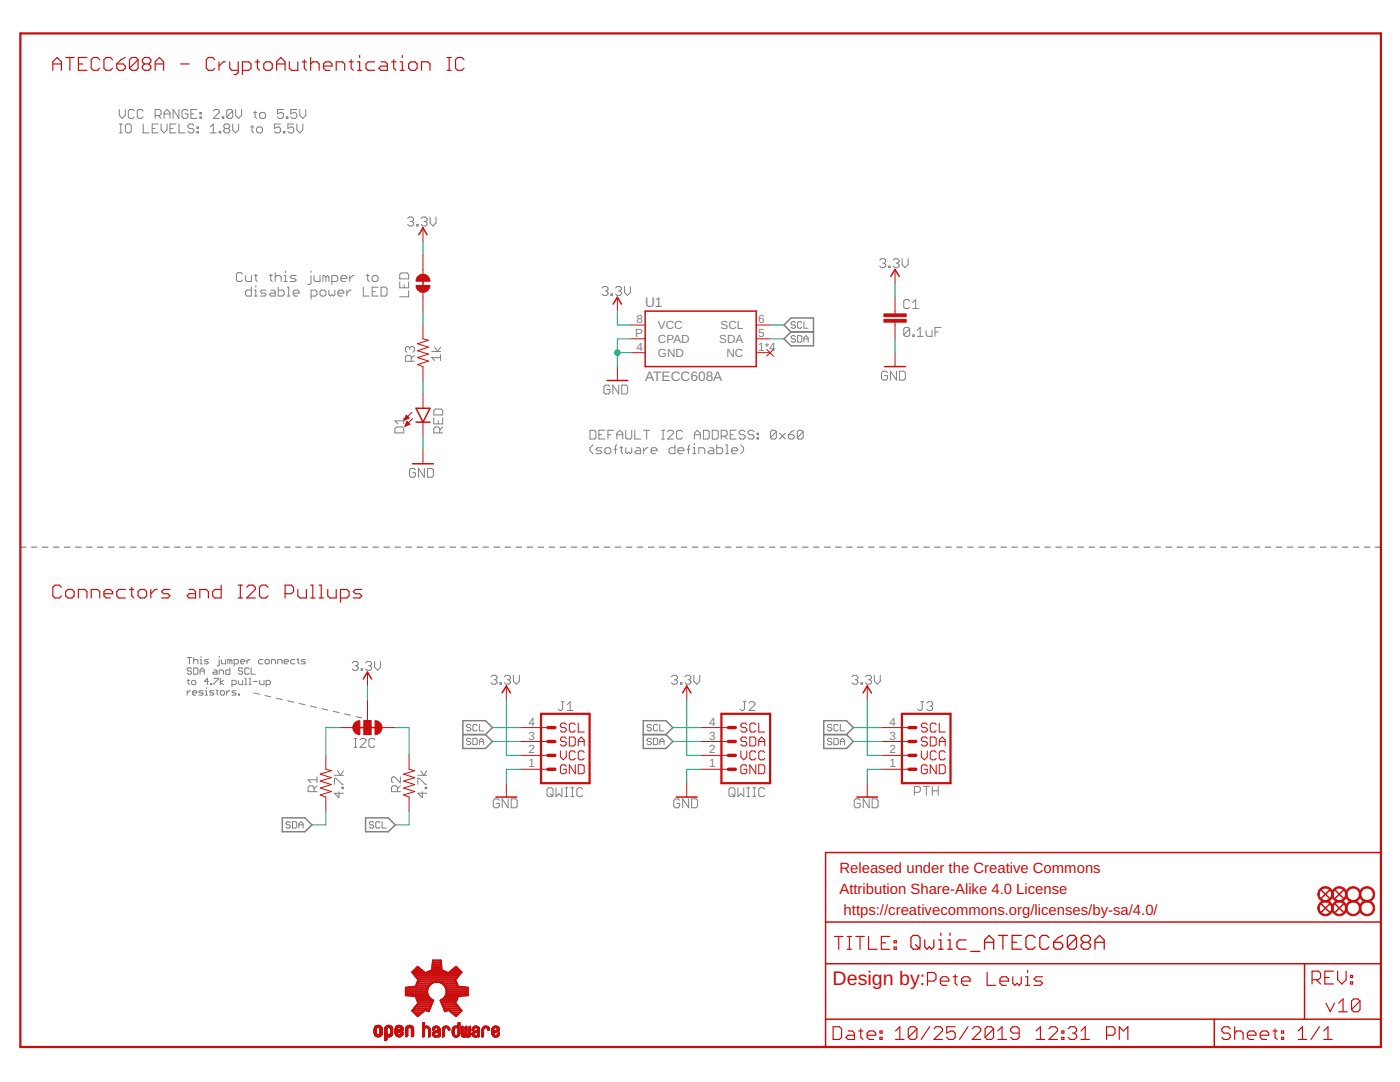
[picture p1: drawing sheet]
<svg xmlns="http://www.w3.org/2000/svg" width="279mm" height="216mm" viewBox="0 0 279 216" stroke-linecap="round" stroke-linejoin="round" font-family="sans-serif">
<defs><g id="words">
<text font-size="3.9" fill="#c90d0c" x="166.2" y="196.4">Design by:</text>
<g font-size="3" fill="#c90d0c">
<text x="167.5" y="174.3">Released under the Creative Commons</text>
<text x="167.5" y="178.4">Attribution Share-Alike 4.0 License</text>
<text x="168.4" y="182.6">https://creativecommons.org/licenses/by-sa/4.0/</text>
</g>
<g font-size="2.7" fill="#808080">
<text x="128.7" y="61.2">U1</text>
<text x="128.7" y="75.9">ATECC608A</text>
</g>
<g font-size="2.3" fill="#808080">
<text x="127" y="64.5">8</text>
<text x="131.3" y="65.7">VCC</text>
<text x="143.8" y="65.7">SCL</text>
<text x="151.3" y="64.5">6</text>
<text x="126.8" y="67.2">P</text>
<text x="127" y="70">4</text>
<text x="131.3" y="68.4">CPAD</text>
<text x="131.3" y="71.2">GND</text>
<text x="143.5" y="68.5">SDA</text>
<text x="145" y="71.2">NC</text>
<text x="151.3" y="70">1*4</text>
<text x="151.3" y="67.2">5</text>
<text x="105.5" y="147.6">3</text>
<text x="105.5" y="144.8">4</text>
<text x="141.5" y="147.6">3</text>
<text x="141.5" y="144.8">4</text>
<text x="177.5" y="147.6">3</text>
<text x="177.5" y="144.8">4</text>
<text x="105.5" y="153.1">1</text>
<text x="105.5" y="150.3">2</text>
<text x="141.5" y="153.1">1</text>
<text x="141.5" y="150.3">2</text>
<text x="177.5" y="153.1">1</text>
<text x="177.5" y="150.3">2</text>
</g>
</g></defs>
<g fill="none" stroke="#808080" stroke-width=".2">
<path d="M23.8 21.8v1.2l.6 .6 .6-.6v-1.2M23.8 26.5h.6M23.8 24.7h.6M24.1 24.7v1.8M25.3 24.7h.6l.3 .3v1.2l-.3 .3h-.6l-.3-.3v-1.2zM26.8 22.1l-.3-.3h-.6l-.3 .3v1.2l.3 .3h.6l.3-.3M28.6 22.1l-.3-.3h-.6l-.3 .3v1.2l.3 .3h.6l.3-.3M28.6 24.7v1.8h1.2M30.4 25.6h.6M31 23h.9l.3-.3v-.6l-.3-.3h-.9v1.8M31.6 23l.6 .6M31.6 24.7h-1.2v1.8h1.2"/>
<path d="M32.2 24.7v1.2l.5 .6 .6-.6v-1.2M32.7 23.6v-1.2l.6-.6 .6 .6v1.2M32.7 22.7h1.2M33.9 25.6h.6M35.1 24.7h-1.2v1.8h1.2M35.7 21.8v1.8l-1.2-1.8v1.8M35.7 24.7v1.8h1.2M37.5 22.1l-.3-.3h-.6l-.3 .3v1.2l.3 .3h.6l.3-.3v-.6h-.6M38.1 22.7h.6M38.7 25l-.3-.3h-.6l-.3 .3v.3l.3 .3h.6l.3 .3v.3l-.3 .3h-.6l-.3-.3M39.3 21.8h-1.2v1.8h1.2M39.3 26.2h.3v.3h-.3z"/>
<path d="M39.3 25.3h.3v.3h-.3zM39.9 22.4h.3v.3h-.3zM39.9 23.3h.3v.3h-.3zM42 26.5h1.2M42 25.3l.6-.6v1.8M42.6 22.1l.3-.3h.6l.3 .3v.3l-1.2 1.2h1.2M43.8 26.2h.2v.3h-.2zM44.4 23.3h.3v.3h-.3zM45 25.6l-.3-.3v-.3l.3-.3h.6l.2 .3v.3l-.2 .3M45 25.6l-.3 .3v.3l.3 .3h.6l.2-.3v-.3l-.2-.3M45 25.6h.6M46.4 22.1l-.3-.3h-.5l-.3 .3v1.2"/>
<path d="M46.4 22.1v1.2l-.3 .3h-.5l-.3-.3M46.4 24.7v1.2l.6 .6 .6-.6v-1.2M46.4 22.1l-1.1 1.2M47 21.8v1.2l.6 .6 .6-.6v-1.2M50 25.3h.6M50.3 25v1.2l.3 .3M50.6 22.4h.6M50.9 22.1v1.2l.3 .3M51.2 25.6l.3-.3h.6l.3 .3v.6l-.3 .3h-.6l-.3-.3zM52.1 22.4h.6l.3 .3v.6l-.3 .3h-.6l-.3-.3v-.6zM56 24.7h-1.2v.9l.6-.3h.3l.3 .3v.6l-.3 .3h-.6l-.3-.3M56.6 21.8h-1.2v.9l.6-.3h.3l.3 .3v.6l-.3 .3h-.6l-.3-.3"/>
<path d="M56.6 26.2h.3v.3h-.3zM57.1 23.3h.3v.3h-.3zM58.6 24.7h-1.2v.9l.6-.3h.3l.3 .3v.6l-.3 .3h-.6l-.3-.3M59.2 21.8h-1.2v.9l.6-.3h.3l.3 .3v.6l-.3 .3h-.6l-.3-.3M59.2 24.7v1.2l.6 .6 .6-.6v-1.2M59.8 21.8v1.2l.6 .6 .6-.6v-1.2M48.4 54.7l-.3-.3h-.6l-.3 .3v1.2l.3 .3h.6l.3-.3M49 55v.9l.3 .3h.9v-1.2M50.2 57.3v1.8h-.9l-.3-.3v-.6l.3-.3h.9M50.8 57.9h.3v1.2M50.8 55h.6M50.8 59.1h.6"/>
<path d="M51.1 54.7v1.2l.3 .3M51.1 57v.3M53.1 57.9h-.9l-.3 .3 .3 .3h.6l.3 .3-.3 .3h-.9M53.7 55h.6M54 54.7v1.2l.3 .3M54 57.9h.6l.3 .3v.9h-.9l-.3-.3 .3-.3h.9M54.9 55.3l.3-.3h.6l.3 .3v.9M54.9 54.4v1.8M55.5 57.3v1.8h.9l.3-.3v-.6l-.3-.3h-.9M56.7 56.2h.6M56.7 55h.3v1.2M57 54.1v.3"/>
<path d="M57.3 59.1h.6M57.3 57.3h.3v1.8M58.5 58.5h1.2v-.3l-.3-.3h-.6l-.3 .3v.6l.3 .3h.6M59.1 55h-.9l-.3 .3 .3 .3h.6l.3 .3-.3 .3h-.9M62.1 55v1.5l-.3 .3h-.3M62.1 54.1v.3M62.1 59.1h.9l.2-.3v-.6l-.2-.3h-.9v1.8M62.7 55v.9l.3 .3h.9v-1.2M64.2 57.9h.5l.3 .3v.6l-.3 .3h-.5l-.3-.3v-.6zM65 55.3l-.3-.3h-.2v1.2M65 55.3v.9M65 55.3l.3-.3 .3 .3v.9"/>
<path d="M65.6 57.9v.9l.3 .3 .3-.3 .3 .3 .3-.3v-.9M66.2 56.2h.9l.3-.3v-.6l-.3-.3h-.9v1.8M67.4 58.5h1.2v-.3l-.3-.3h-.6l-.3 .3v.6l.3 .3h.6M68 55.6h1.2v-.3l-.3-.3h-.6l-.3 .3v.6l.3 .3h.6M69.2 57.9v1.2M69.8 55v1.2M70.1 57.9h-.3l-.6 .6M70.7 55h-.3l-.6 .6M72.5 57.3v1.8h1.2M73.1 55h.6M73.4 54.7v1.2l.3 .3M74.3 55.3l.3-.3h.6l.3 .3v.6l-.3 .3h-.6l-.3-.3z"/>
<path d="M74.3 58.2h.6M75.5 57.3h-1.2v1.8h1.2M76.1 57.3h.8l.3 .3v1.2l-.3 .3h-.8zM79.8 54.8l.3-.3h1.2l.3 .3v.8h-1.8zM79.8 56.3v1.1h1.8v-1.1M80.7 56.9v.5M81.4 43.6l.3-.3h.6l.2 .3v.3l-.2 .3M81.6 58v1.2h-1.8M82 44.2h.3M82.3 44.2l.2 .3v.3l-.2 .3h-.6l-.3-.3M83.2 44.8h.3v.3h-.3zM84.1 43.6l.2-.3h.6l.3 .3v.3l-.3 .3"/>
<path d="M84.6 44.2h.3M84.9 44.2l.3 .3v.3l-.3 .3h-.6l-.2-.3M85.8 43.3v1.2l.6 .6 .6-.6v-1.2M120.2 57.5l.3-.3h.6l.2 .3v.3l-.2 .3M120.8 58.1h.3M121.1 58.1l.2 .3v.3l-.2 .2h-.6l-.3-.2M121.9 58.7h.3v.2h-.3zM122.9 57.5l.2-.3h.6l.3 .3v.3l-.3 .3M123.4 58.1h.3M123.7 58.1l.3 .3v.3l-.3 .2h-.6l-.2-.2M124.6 57.2v1.2l.6 .5 .6-.5v-1.2M175.6 51.9l.3-.3h.6l.3 .3v.3l-.3 .3"/>
<path d="M176.2 52.5h.3M176.5 52.5l.3 .3v.3l-.3 .3h-.6l-.3-.3M177.4 53.1h.3v.3h-.3zM178.3 51.9l.3-.3h.5l.3 .3v.3l-.3 .3M178.8 52.5h.3M179.1 52.5l.3 .3v.3l-.3 .3h-.5l-.3-.3M180 51.6v1.2l.6 .6 .6-.6v-1.2M81.8 69.4l-.3-.3h-.3l-.3 .3v.6l.3 .3M81.8 69.4l.3-.3h.3l.3 .3v.6l-.3 .3M81.8 69.4v.3M82.1 72.1v-.9l-.3-.3h-.6l-.3 .3v.9h1.8M82.7 70.9l-.6 .6"/>
<path d="M86.1 70.1h1.8M86.7 69.3l.6 .8 .6-.8M87.9 71.4h-1.8l.6 .5M87.9 70.8v1.1M121.7 77.1l-.3-.3h-.6l-.3 .3v1.2l.3 .3h.6l.3-.3v-.6h-.6M123.5 76.8v1.8l-1.2-1.8v1.8M124.1 76.8h.9l.3 .3v1.2l-.3 .3h-.9zM158.7 64.4l-.2-.2h-.4l-.2 .2 .2 .5h.4l.2 .2-.2 .4h-.4l-.2-.2M158.7 67.2l-.2-.2h-.4l-.2 .2 .2 .4h.4l.2 .2v.3l-.2 .2h-.4l-.2-.2M159.2 67h.6l.2 .2v.9l-.2 .2h-.6zM160 64.4l-.2-.2h-.4l-.2 .2v.9l.2 .2h.4l.2-.2M160.4 64.2v1.3h.9"/>
<path d="M160.4 68.3v-.9l.5-.4 .4 .4v.9M160.4 67.6h.9M177.1 74.4l-.3-.3h-.6l-.3 .3v1.1l.3 .3h.6l.3-.3v-.5h-.6M178.9 74.1v1.7l-1.2-1.7v1.7M179.5 74.1h.9l.3 .3v1.1l-.3 .3h-.9zM181.5 60.1l-.2-.3h-.6l-.3 .3v1.2l.3 .3h.6l.2-.3M181.5 65.6l-.2-.3h-.6l-.3 .3v1.2M181.5 65.6v1.2l-.2 .3h-.6l-.3-.3M181.5 65.6l-1.1 1.2M182.2 66.8h.3v.3h-.3zM182.2 61.6h1.1M182.2 60.4l.5-.6v1.8"/>
<path d="M183 65.9l.6-.6v1.8M183 67.1h1.2M184.8 65.9v.9l.3 .3h.9v-1.2M186.6 66.2h.6M187.8 65.3h-1.2v1.8M78.8 85.5l.3-.3h1.2l.3 .3v.9h-1.8zM80.6 83.4v1.2M80.6 84h-1.8l.6 .6M82.9 93.8l-.3-.3h-.6l-.3 .3v1.1l.3 .3h.6l.3-.3v-.5h-.6M84.7 93.5v1.7l-1.2-1.7v1.7M85.3 93.5h.9l.3 .3v1.1l-.3 .3h-.9zM86.6 83.4v1.2h1.7v-1.2"/>
<path d="M86.9 81.6h1.2l.2 .3v.9h-1.7v-.9zM87.5 84v.6M87.8 86.4v-.9l-.3-.3h-.6l-.3 .3v.9h1.7M88.3 85.2l-.5 .6M117.8 85.9h.8l.3 .2v1.2l-.3 .3h-.8zM118.3 88.8l-.5 .5v.6l.5 .6M119.5 86.7h.6M120.1 89.3h-.9l-.3 .3 .3 .3h.6l.3 .3-.3 .3h-.9M120.7 89.6l.3-.3h.6l.3 .3v.6l-.3 .3h-.6l-.3-.3zM120.7 85.9h-1.2v1.7h1.2M121.3 86.7h.6M122.5 85.9h-1.2v1.7"/>
<path d="M122.5 89.6h.6M123.1 86.7h1.2M123.1 87.6v-1.2l.6-.5 .6 .5v1.2M123.1 88.8l-.3 .2v1.5M123.7 89.3h.6M124 89v1.2l.3 .3M124.9 85.9v1.4l.3 .3h.6l.3-.3v-1.4M124.9 89.3v.9l.3 .3 .3-.3 .3 .3 .3-.3v-.9M126.7 85.9v1.7h1.2M127 89.3h.6l.3 .3v.9h-.9l-.3-.3 .3-.3h.9M128.5 85.9h1.1M128.5 89.3v1.2"/>
<path d="M129.1 85.9v1.7M129.3 89.3h-.2l-.6 .6M129.9 89.9h1.2v-.3l-.3-.3h-.6l-.3 .3v.6l.3 .3h.6M132 87.6h.6M132 85.9h.6M132.3 85.9v1.7M133.2 86.1l.3-.2h.6l.3 .2v.3l-1.2 1.2h1.2M134.7 88.8v1.7h-.9l-.3-.3v-.6l.3-.3h.9M135.3 89.9h1.2v-.3l-.3-.3h-.6l-.3 .3v.6l.3 .3h.6M136.2 86.1l-.3-.2h-.6l-.3 .2v1.2l.3 .3h.6l.3-.3M137.1 89.6h.6M137.7 88.8l-.3 .2v1.5"/>
<path d="M138.3 89.3h.3v1.2M138.3 90.5h.6M138.6 86.7h1.2M138.6 87.6v-1.2l.6-.5 .6 .5v1.2M138.6 88.5v.3M139.5 90.5v-1.2h.9l.3 .3v.9M140.4 85.9h.8l.3 .2v1.2l-.3 .3h-.8zM141.6 89.3h.6l.3 .3v.9h-.9l-.3-.3 .3-.3h.9M142.2 85.9h.8l.3 .2v1.2l-.3 .3h-.8zM143 88.8v1.7h.9l.3-.3v-.6l-.3-.3h-.9M143.9 87h.9l.3-.3v-.6l-.3-.2h-.9v1.7M144.5 87l.6 .6"/>
<path d="M144.8 88.8h.3v1.7M144.8 90.5h.6M145.7 86.7h.6M146 89.9h1.2v-.3l-.3-.3h-.6l-.3 .3v.6l.3 .3h.6M146.9 85.9h-1.2v1.7h1.2M147.8 88.8l.6 .5v.6l-.6 .6M148.7 86.1l-.3-.2h-.6l-.3 .2v.3l.3 .3h.6l.3 .3v.3l-.3 .3h-.6l-.3-.3M150.5 86.1l-.3-.2h-.6l-.3 .2v.3l.3 .3h.6l.3 .3v.3l-.3 .3h-.6l-.3-.3M151.1 87.3h.3v.3h-.3zM151.1 86.4h.3v.3h-.3zM154.9 86.1v1.2l-.3 .3h-.5l-.3-.3M154.9 86.1l-.3-.2h-.5l-.3 .2v1.2"/>
<path d="M154.9 86.1l-1.1 1.2M155.6 86.4l1.1 1.2M156.7 86.4l-1.1 1.2M157.3 86.7h.9l.3 .3v.3l-.3 .3h-.6l-.3-.3zM158.5 85.9l-.6 .2-.6 .6M160.3 86.1v1.2l-.3 .3h-.6l-.3-.3M160.3 86.1l-.3-.2h-.6l-.3 .2v1.2M160.3 86.1l-1.2 1.2M37.4 131.2h.8M37.4 137.8v.9M37.4 135.8h.4M37.6 135.6v.8l.2 .2"/>
<path d="M37.8 131.2v1.3M38 137.8h-.2l-.4 .5M38.2 133.5l-.2-.2h-.4l-.2 .4 .2 .2h.4l.2 .4-.2 .2h-.4l-.2-.2M38.4 135.8h.5l.2 .2v.4l-.2 .2h-.5l-.2-.2v-.4zM38.4 138.3h.9l-.2-.5h-.4l-.3 .2v.5l.3 .2h.4M38.7 131.2v1.3M38.7 133.3h.6l.2 .2v.8l-.2 .2h-.6zM38.7 131.8l.2-.2h.4l.2 .2v.7M39.9 131.6h.2v.9M39.9 132.5h.4M39.9 133.9h.9M39.9 134.5v-.8l.4-.4 .5 .4v.8"/>
<path d="M40.1 131v.2M40.6 137.8h-.7l-.2 .2 .9 .5-.3 .2h-.6M41 137.8h.2v.9M41 138.7h.4M41.2 137.2v.2M41.6 131.6h-.6l-.2 .2 .8 .4-.2 .3h-.6M41.6 136h-.8l.6-.7v1.3M42 136.4h.2v.2h-.2zM42.7 133.7h.4l.2 .2v.6h-.6l-.2-.2 .2-.2h.6M42.7 135.3h.8v.3l-.8 .8v.2M42.7 137.8h-.7l-.2 .2 .9 .5-.2 .2h-.7M43.1 137.8h.4"/>
<path d="M43.3 137.6v.9l.2 .2M43.8 131.6v1.1l-.5 .2M43.8 131v.2M43.8 134.5v-.8h.6l.2 .2v.6M44 135.3v1.3M44.2 131.6v.6l.2 .3h.6v-.9M44.2 137.8h.4l.2 .2v.5l-.2 .2h-.4l-.2-.2v-.5zM44.6 135.8l-.6 .4 .6 .4M45.2 137.8v.9M45.9 131.8l-.5-.2v.9M45.9 133.3v1.2h-.7l-.2-.2v-.4l.2-.2h.7M45.9 131.8v.7"/>
<path d="M45.9 131.8l.2-.2 .2 .2v.7M45.9 137.8h-.2l-.5 .5M46.3 136.6h.6l.2-.2v-.4l-.2-.2h-.6v1.2M46.7 132.5h.6l.3-.3v-.4l-.3-.2h-.6v1.3M47.1 137.8h-.6l-.2 .2 .8 .5-.2 .2h-.6M47.6 135.8v.6l.2 .2h.6v-.8M47.6 138.5h.2v.2h-.2zM48 132h.9l-.3-.4h-.4l-.2 .2v.4l.2 .3h.4M48.4 133.5l-.2-.2h-.4l-.2 .4 .2 .2h.4l.2 .4-.2 .2h-.4l-.2-.2M48.9 136.6h.4M48.9 135.3h.2v1.3M49.3 131.6v.9"/>
<path d="M49.7 133.5l-.2-.2h-.4l-.2 .2v.8l.2 .2h.4l.2-.2M49.7 136.6h.4M49.7 135.3h.2v1.3M49.9 131.6h-.2l-.4 .4M50.1 133.3v1.2h.9M50.5 136h.9M50.6 138.3l1.2 .2M51.8 135.8v.6l.2 .2h.7v-.8M52.5 131.6h-.7l-.2 .2v.4l.2 .3h.7M52.9 138.8l1.2 .3M52.9 131.8l.2-.2h.4l.2 .2v.4l-.2 .3h-.4l-.2-.3zM53.1 136.6h.6l.3-.2v-.4l-.3-.2h-.6v1.2"/>
<path d="M54.2 132.5v-.9h.6l.2 .2v.7M55.1 139.3l1.2 .3M55.4 132.5v-.9h.7l.2 .2v.7M56.7 132h.9l-.2-.4h-.5l-.2 .2v.4l.2 .3h.5M57.4 139.8l1.2 .3M58.8 131.6h-.6l-.2 .2v.4l.2 .3h.6M59.3 131.6h.4M59.5 131.4v.8l.2 .3M61 131.6h-.7l-.2 .2 .9 .4-.3 .3h-.6M70.3 132.3l.3-.3h.6l.3 .3v.3l-.3 .3M70.9 132.9h.3M71.2 132.9l.3 .3v.3l-.3 .3h-.6l-.3-.3"/>
<path d="M72.1 133.5h.3v.3h-.3zM73 132.3l.3-.3h.6l.2 .3v.3l-.2 .3M73.6 132.9h.3M73.9 132.9l.2 .3v.3l-.2 .3h-.6l-.3-.3M74.8 132v1.2l.6 .6 .5-.6v-1.2M98 135l.3-.3h.6l.3 .3v.3l-.3 .3M98.6 135.6h.3M98.9 135.6l.3 .3v.3l-.3 .3h-.6l-.3-.3M99.8 136.2h.3v.3h-.3zM100.7 135l.3-.3h.6l.3 .3v.3l-.3 .3M101.3 135.6h.3M101.6 135.6l.3 .3v.3l-.3 .3h-.6l-.3-.3"/>
<path d="M102.5 134.7v1.2l.6 .6 .6-.6v-1.2M134 135l.3-.3h.6l.3 .3v.3l-.3 .3M134.6 135.6h.3M134.9 135.6l.3 .3v.3l-.3 .3h-.6l-.3-.3M135.8 136.2h.3v.3h-.3zM136.7 135l.3-.3h.6l.3 .3v.3l-.3 .3M137.3 135.6h.3M137.6 135.6l.3 .3v.3l-.3 .3h-.6l-.3-.3M138.5 134.7v1.2l.6 .6 .6-.6v-1.2M170 135l.3-.3h.6l.3 .3v.3l-.3 .3M170.6 135.6h.3M170.9 135.6l.3 .3v.3l-.3 .3h-.6l-.3-.3"/>
<path d="M171.8 136.2h.3v.3h-.3zM172.7 135l.3-.3h.6l.3 .3v.3l-.3 .3M173.3 135.6h.3M173.6 135.6l.3 .3v.3l-.3 .3h-.6l-.3-.3M174.5 134.7v1.2l.6 .6 .6-.6v-1.2M59.7 140.4l1.2 .2M62 140.9l1.2 .3M62.7 158v-.9l-.3-.3h-.6l-.3 .3v.9h1.8M63.3 155v1.2M63.3 156.8l-.6 .6M63.3 155.6h-1.8l.6 .6M64.2 141.4l1.2 .3"/>
<path d="M66.5 141.9l1.2 .3M66.8 156.5v-1.2h.3l1.1 1.2h.3M66.8 154.7h1.7M67.4 153.8l.5 .9 .6-.9M67.6 158v1.2l-.8-.9h1.7M68.2 157.1h.3v.3h-.3zM68.7 142.5l1.3 .2M70.7 149.1h.5M70.7 147.3h.5M71 147.3v1.8M71 143l1.2 .3M71.8 147.6l.3-.3h.6l.3 .3v.3l-1.2 1.2h1.2"/>
<path d="M74.8 147.6l-.3-.3h-.6l-.3 .3v1.2l.3 .3h.6l.3-.3M79.3 158v-.9l-.3-.3h-.6l-.3 .3v.9h1.8M79.9 155v1.2l-1.2-1.2h-.3l-.3 .3v.6l.3 .3M79.9 156.8l-.6 .6M83.4 156.5v-1.2h.3l1.2 1.2h.3M83.4 154.7h1.8M84 153.8l.6 .9 .6-.9M84.3 158v1.2l-.9-.9h1.8M84.9 157.1h.3v.3h-.3zM94 144.8l-.3-.3h-.4l-.2 .3 .2 .4h.4l.3 .2v.2l-.3 .2h-.4l-.2-.2M94 147.5l-.3-.2h-.4l-.2 .2 .2 .5h.4l.3 .2-.3 .4h-.4l-.2-.2M94.4 147.3h.6l.2 .2v.9l-.2 .2h-.6z"/>
<path d="M95.2 144.8l-.2-.3h-.4l-.2 .3v.8l.2 .2h.4l.2-.2M95.7 144.5v1.3h.8M95.7 148.6v-.9l.4-.4 .4 .4v.9M95.7 148h.8M99.6 159.7l-.3-.3h-.6l-.3 .3v1.2l.3 .3h.6l.3-.3v-.6h-.6M101.4 159.4v1.8l-1.2-1.8v1.8M102 159.4h.9l.3 .3v1.2l-.3 .3h-.9zM109.5 157.2h.6l.3 .3v1.2l-.3 .3h-.6l-.3-.3v-1.2zM109.8 158.4l.6 .6M111 157.2v1.8l.5-.6 .6 .6v-1.8M112 140h.6M112.3 140v1.5l-.3 .3h-.3l-.3-.3"/>
<path d="M112.8 157.2h.5M112.8 159h.5M113.1 157.2v1.8M113.2 141.8h1.2M113.2 140.6l.6-.6v1.8M113.9 157.2h.6M113.9 159h.6M114.2 157.2v1.8M116.3 157.5l-.3-.3h-.6l-.3 .3v1.2l.3 .3h.6l.3-.3M130 144.8l-.2-.3h-.5l-.2 .3 .2 .4h.5l.2 .2v.2l-.2 .2h-.5l-.2-.2M130 147.5l-.2-.2h-.5l-.2 .2 .2 .5h.5l.2 .2-.2 .4h-.5l-.2-.2M130.4 147.3h.6l.3 .2v.9l-.3 .2h-.6z"/>
<path d="M131.3 144.8l-.3-.3h-.4l-.2 .3v.8l.2 .2h.4l.3-.2M131.7 144.5v1.3h.8M131.7 148.6v-.9l.4-.4 .4 .4v.9M131.7 148h.8M135.6 159.7l-.3-.3h-.5l-.3 .3v1.2l.3 .3h.5l.3-.3v-.6h-.5M137.4 159.4v1.8l-1.2-1.8v1.8M138 159.4h.9l.3 .3v1.2l-.3 .3h-.9zM145.8 157.2h.6l.3 .3v1.2l-.3 .3h-.6l-.3-.3v-1.2zM146.1 158.4l.6 .6M147.3 157.2v1.8l.5-.6 .6 .6v-1.8M148.3 140h.6M148.6 140v1.5l-.3 .3h-.3l-.3-.3"/>
<path d="M149 157.2h.6M149 159h.6M149.3 157.2v1.8M149.5 140.3l.3-.3h.6l.3 .3v.3l-1.2 1.2h1.2M150.2 157.2h.6M150.2 159h.6M150.5 157.2v1.8M152.6 157.5l-.3-.3h-.6l-.3 .3v1.2l.3 .3h.6l.3-.3M166 147.5l-.2-.2h-.4l-.3 .2 .3 .5h.4l.2 .2-.2 .4h-.4l-.3-.2M166 144.8l-.2-.3h-.4l-.3 .5 .3 .2h.4l.2 .2v.2l-.2 .2h-.4l-.3-.2M166.4 147.3h.7l.2 .2v.9l-.2 .2h-.7zM167.3 144.8l-.2-.3h-.5l-.2 .3v.8l.2 .2h.5l.2-.2"/>
<path d="M167.7 148.6v-.9l.4-.4 .5 .4v.9M167.7 144.5v1.3h.9M167.7 148h.9M171.7 159.7l-.3-.3h-.6l-.3 .3v1.2l.3 .3h.6l.3-.3v-.6h-.6M173.5 159.4v1.8l-1.2-1.8v1.8M174.1 159.4h.8l.3 .3v1.2l-.3 .3h-.8zM182.5 158.1h.9l.3-.3v-.6l-.3-.3h-.9v1.8M183.7 140h.6M184 140v1.5l-.3 .3h-.2l-.3-.3M184.3 156.9h1.2M184.9 156.9v1.8M185 140.3l.3-.3h.5l.3 .3v.3l-.3 .3"/>
<path d="M185.5 140.9h.3M185.8 140.9l.3 .3v.3l-.3 .3h-.5l-.3-.3M186.1 156.9v1.8M186.1 157.8h1.1M187.2 156.9v1.8M57.9 164.2l-.2-.2h-.4l-.2 .2 .2 .4h.4l.2 .2-.2 .4h-.4l-.2-.2M58.4 164h.6l.2 .2v.8l-.2 .2h-.6zM59.6 165.2v-.8l.5-.4 .4 .4v.8M59.6 164.6h.9M74.6 164.2l-.2-.2h-.5l-.2 .2 .2 .4h.5l.2 .2-.2 .4h-.5l-.2-.2M75.8 164.2l-.2-.2h-.4l-.2 .2v.8l.2 .2h.4l.2-.2M76.3 164v1.2h.8"/>
</g>
<g fill="none" stroke="#808080" stroke-width=".23">
<path d="M4.1 109.2h1.1M6.3 109.2h1.1M8.5 109.2h1.1M10.7 109.2h1.1M12.8 109.2h1.2M15 109.2h1.2M17.3 109.2h1.1M19.5 109.2h1.1M21.7 109.2h1.1M23.9 109.2h1.1M26.1 109.2h1.1M28.3 109.2h1.1"/>
<path d="M30.4 109.2h1.2M32.6 109.2h1.2M34.8 109.2h1.1M37 109.2h1.1M39.2 109.2h1.1M41.4 109.2h1.1M43.6 109.2h1.1M45.8 109.2h1.1M48 109.2h1.1M50.2 109.2h1.2M52.4 109.2h1.1M54.6 109.2h1.1"/>
<path d="M56.8 109.2h1.1M59 109.2h1.1M61.2 109.2h1.1M63.4 109.2h1.1M65.6 109.2h1.1M67.8 109.2h1.1M70 109.2h1.1M72.2 109.2h1.1M74.4 109.2h1.1M76.6 109.2h1.1M78.8 109.2h1.1M81 109.2h1.1"/>
<path d="M83.2 109.2h1.1M85.4 109.2h1.1M87.6 109.2h1.1M89.8 109.2h1.1M92 109.2h1.1M94.2 109.2h1.1M96.4 109.2h1.1M98.6 109.2h1.1M100.8 109.2h1.1M103 109.2h1.1M105.2 109.2h1.1M107.4 109.2h1.1"/>
<path d="M109.6 109.2h1.1M111.8 109.2h1.1M114 109.2h1.1M116.2 109.2h1.1M118.4 109.2h1.1M120.6 109.2h1.1M122.8 109.2h1.1M125 109.2h1.1M127.2 109.2h1.1M129.4 109.2h1.1M131.6 109.2h1.1M133.8 109.2h1.1"/>
<path d="M136 109.2h1.1M138.2 109.2h1.1M140.4 109.2h1.1M142.6 109.2h1.1M144.8 109.2h1.1M147 109.2h1.1M149.2 109.2h1.1M151.4 109.2h1.1M153.6 109.2h1.1M155.8 109.2h1.1M158 109.2h1.1M160.2 109.2h1.1"/>
<path d="M162.4 109.2h1.1M164.5 109.2h1.2M166.8 109.2h1.1M169 109.2h1.1M171.2 109.2h1.1M173.4 109.2h1.1M175.6 109.2h1.1M177.8 109.2h1.1M180 109.2h1.1M182.1 109.2h1.2M184.3 109.2h1.2M186.5 109.2h1.1"/>
<path d="M188.7 109.2h1.1M190.9 109.2h1.1M193.1 109.2h1.1M195.3 109.2h1.1M197.5 109.2h1.1M199.7 109.2h1.2M201.9 109.2h1.2M204.1 109.2h1.1M206.3 109.2h1.1M208.5 109.2h1.1M210.7 109.2h1.1M212.9 109.2h1.1"/>
<path d="M215.1 109.2h1.1M217.3 109.2h1.1M219.5 109.2h1.1M221.7 109.2h1.1M223.9 109.2h1.1M226.1 109.2h1.1M228.3 109.2h1.1M230.5 109.2h1.1M232.7 109.2h1.1M234.9 109.2h1.1M237.1 109.2h1.1M239.3 109.2h1.1"/>
<path d="M241.5 109.2h1.1M243.7 109.2h1.1M245.9 109.2h1.1M248.1 109.2h1.1M250.3 109.2h1.1M252.5 109.2h1.1M254.7 109.2h1.1M256.9 109.2h1.1M259.1 109.2h1.1M261.3 109.2h1.1M263.5 109.2h1.1M265.7 109.2h1.1"/>
<path d="M267.9 109.2h1.1M270.1 109.2h1.1M272.3 109.2h1.1M274.5 109.2h1.1"/>
</g>
<path d="M157.8 63.5h4.5v5.5h-4.5l-1.3-1.4 1.3-1.4-1.3-1.3zM157.8 66.2h4.5M92.4 143.8h4.5l1.4 1.4-1.4 1.4 1.4 1.4-1.4 1.4h-4.5zM92.4 146.6h4.5M128.4 143.8h4.5l1.4 1.4-1.4 1.4 1.4 1.4-1.4 1.4h-4.5zM128.4 146.6h4.5M164.4 143.8h4.5l1.4 1.4-1.4 1.4 1.4 1.4-1.4 1.4h-4.5zM164.4 146.6h4.5M56.3 163.2h4.6l1.4 1.4-1.4 1.4h-4.6zM73 163.2h4.5l1.4 1.4-1.4 1.4h-4.5z" fill="none" stroke="#808080" stroke-width=".3"/>
<g fill="none" stroke="#c90d0c" stroke-width=".23">
<path d="M10.5 14v-1.7l.9-.8 .9 .8v1.7M10.5 12.8h1.8M13.1 11.5h1.7M13.9 11.5v2.5M15.6 12.8h.9M17.4 11.5h-1.8v2.5h1.8M19.9 11.9l-.4-.4h-.9l-.4 .4v1.7l.4 .4h.9l.4-.4M22.5 11.9l-.5-.4h-.8l-.5 .4v1.7l.5 .4h.8l.5-.4M23.3 12.8h1.3l.4 .4v.4l-.4 .4h-.9l-.4-.4zM25 11.5l-.8 .4-.9 .9M27.6 11.9l-.5-.4h-.8l-.5 .4v1.7M27.6 11.9v1.7l-.5 .4h-.8l-.5-.4"/>
<path d="M27.6 11.9l-1.8 1.7M28.8 12.8h.9M28.8 12.8l-.4-.5v-.4l.4-.4h.9l.4 .4v.4l-.4 .5M28.8 12.8l-.4 .4v.4l.4 .4h.9l.4-.4v-.4l-.4-.4M31 12.8h1.7M31 14v-1.7l.8-.8 .9 .8v1.7M36.1 12.8h1.7M42.9 11.9l-.5-.4h-.8l-.4 .4v1.7l.4 .4h.8l.5-.4M43.7 12.3v1.7M45 12.3h-.4l-.9 .9M45.8 12.3v1.3l.5 .4h1.2M47.5 12.3v2.2l-.4 .4h-.4"/>
<path d="M48.4 14h1.3l.4-.4v-.8l-.4-.5h-1.3v2.6M50.9 12.3h.9M51.4 11.9v1.7l.4 .4M52.6 12.8l.5-.5h.8l.4 .5v.8l-.4 .4h-.8l-.5-.4zM55.2 12.8h1.7M55.2 14v-1.7l.8-.8 .9 .8v1.7M57.7 12.3v1.3l.5 .4h1.2v-1.7M60.3 12.3h.9M60.7 11.9v1.7l.5 .4M62 12.8l.4-.5h.9l.4 .5v1.2M62 11.5v2.5M64.6 13.2h1.7v-.4l-.5-.5h-.8l-.4 .5v.8l.4 .4h.8"/>
<path d="M67.1 14v-1.7h1.3l.4 .5v1.2M69.7 12.3h.8M70.1 11.9v1.7l.4 .4M71.4 14h.8M71.4 12.3h.4v1.7M71.8 11v.5M74.8 12.3h-1.3l-.5 .5v.8l.5 .4h1.3M76 12.3h.9l.4 .5v1.2h-1.3l-.4-.4 .4-.4h1.3M78.1 12.3h.9M78.6 11.9v1.7l.4 .4M79.9 14h.8M79.9 12.3h.4v1.7"/>
<path d="M80.3 11v.5M81.6 12.8l.4-.5h.8l.4 .5v.8l-.4 .4h-.8l-.4-.4zM84.1 14v-1.7h1.3l.4 .5v1.2M89.2 11.5h.9M89.2 14h.9M89.6 11.5v2.5M92.6 11.9l-.4-.4h-.9l-.4 .4v1.7l.4 .4h.9l.4-.4M12.3 117.2l-.5-.4h-.8l-.5 .4v1.7l.5 .4h.8l.5-.4M13.1 118l.4-.4h.9l.4 .4v.9l-.4 .4h-.9l-.4-.4zM15.6 119.3v-1.7h1.3l.5 .4v1.3M18.2 119.3v-1.7h1.3l.4 .4v1.3M20.7 118.5h1.8v-.5l-.5-.4h-.8l-.5 .4v.9l.5 .4h.8"/>
<path d="M25 117.6h-1.3l-.4 .4v.9l.4 .4h1.3M25.8 117.6h.9M26.3 117.2v1.7l.4 .4M28 117.6h.8l.5 .4v.9l-.5 .4h-.8l-.4-.4v-.9zM30.1 117.6v1.7M31.4 117.6h-.4l-.9 .9M33.9 117.6h-1.2l-.5 .4 .5 .5h.8l.4 .4-.4 .4h-1.3M37.8 117.6h.8l.4 .4v1.3h-1.2l-.5-.4 .5-.4h1.2M39.9 119.3v-1.7h1.3l.4 .4v1.3M44.1 116.8v2.5h-1.2l-.5-.4v-.9l.5-.4h1.2M47.5 116.8h.9M47.5 119.3h.9"/>
<path d="M48 116.8v2.5M49.2 117.2l.5-.4h.8l.4 .4v.4l-1.7 1.7h1.7M53.5 117.2l-.4-.4h-.9l-.4 .4v1.7l.4 .4h.9l.4-.4M56.9 118.5h1.3l.4-.5v-.8l-.4-.4h-1.3v2.5M59.4 117.6v1.3l.5 .4h1.3v-1.7M62 116.8h.4v2.5M62 119.3h.8M63.7 116.8h.4v2.5M63.7 119.3h.9M65.4 117.6v1.3l.4 .4h1.3v-1.7M67.9 119.3h1.3l.5-.4v-.9l-.5-.4h-1.3v2.6M72.2 117.6h-1.3l-.4 .4 .4 .5h.9l.4 .4-.4 .4h-1.3"/>
<path d="M166.5 186.9h1.7M167.4 186.9v2.5M169.1 186.9h.8M169.1 189.4h.8M169.5 186.9v2.5M170.8 186.9h1.7M171.6 186.9v2.5M173.3 186.9v2.5h1.7M175.9 188.1h.8M177.6 186.9h-1.7v2.5h1.7M178.4 189h.5v.4h-.5zM178.4 187.7h.5v.4h-.5z"/>
<path d="M185.1 195.8h1.3l.4-.5v-.8l-.4-.4h-1.3v2.5M187.7 195.8h1.7v-.5l-.5-.4h-.8l-.4 .4v.9l.4 .4h.8M190.2 194.9h.9M190.6 194.5v1.7l.5 .4M191.9 195.8h1.7v-.5l-.4-.4h-.9l-.4 .4v.9l.4 .4h.9M197 194.1v2.5h1.7M199.6 195.8h1.7v-.5l-.5-.4h-.8l-.4 .4v.9l.4 .4h.8M202.1 194.9v1.3l.4 .4 .5-.4 .4 .4 .4-.4v-1.3M204.7 196.6h.8M204.7 194.9h.4v1.7M205.1 193.6v.5M208.1 194.9h-1.3l-.4 .4 .4 .5h.8l.5 .4-.5 .4h-1.2"/>
<path d="M261.9 195.5h1.2l.4-.4v-.9l-.4-.4h-1.2v2.5M262.7 195.5l.8 .8M264.4 195.1h.9M266.1 193.8h-1.7v2.5h1.7M267 193.8v1.7l.8 .8 .8-.8v-1.7M269.5 195.9h.4v.4h-.4zM269.5 194.6h.4v.5h-.4zM271.4 199.7v1.7l-.4 .5h-.8l-.5-.5M271.4 199.7l-.4-.4h-.8l-.5 .4v1.7M271.4 199.7l-1.7 1.7M166.3 204.9h1.2l.5 .4v1.7l-.5 .4h-1.2zM169.2 205.7h.9l.4 .4v1.3h-1.3l-.4-.4 .4-.4h1.3"/>
<path d="M171.4 205.7h.8M171.8 205.3v1.7l.4 .4M173.1 206.6h1.7v-.5l-.5-.4h-.8l-.4 .4v.9l.4 .4h.8M175.6 207h.4v.4h-.4zM175.6 205.7h.4v.4h-.4zM178.7 207.4h1.7M178.7 205.7l.9-.8v2.5M183 205.3v1.7l-.4 .4h-.9l-.4-.4M183 205.3l-.4-.4h-.9l-.4 .4v1.7M183 205.3l-1.7 1.7M185.5 204.9l-1.7 2.5M186.4 205.3l.4-.4h.9l.4 .4v.4l-1.7 1.7h1.7"/>
<path d="M190.6 204.9h-1.7v1.2l.9-.4h.4l.4 .4v.9l-.4 .4h-.8l-.5-.4M193.2 204.9l-1.7 2.5M194 205.3l.5-.4h.8l.4 .4v.4l-1.7 1.7h1.7M198.3 205.3v1.7l-.4 .4h-.9l-.4-.4M198.3 205.3l-.4-.4h-.9l-.4 .4v1.7M198.3 205.3l-1.7 1.7M199.1 207.4h1.8M199.1 205.7l.9-.8v2.5M203.4 206.1h-1.3l-.4-.4v-.4l.4-.4h.9l.4 .4v1.7l-.4 .4h-.9l-.4-.4M206.8 207.4h1.7M206.8 205.7l.8-.8v2.5M209.3 205.3l.5-.4h.8l.5 .4v.4l-1.8 1.7h1.8"/>
<path d="M211.9 207h.4v.4h-.4zM211.9 205.7h.4v.4h-.4zM213.2 205.3l.4-.4h.8l.5 .4v.4l-.5 .4M214 206.1h.4M214.4 206.1l.5 .5v.4l-.5 .4h-.8l-.4-.4M215.7 207.4h1.7M215.7 205.7l.9-.8v2.5M220.8 206.6h1.3l.4-.5v-.8l-.4-.4h-1.3v2.5M223.4 207.4v-2.5l.8 .8 .9-.8v2.5M245.5 205.3l-.4-.4h-.8l-.5 .4v.4l.5 .4h.8l.4 .5v.4l-.4 .4h-.8l-.5-.4M246.4 206.1l.4-.4h.9l.4 .4v1.3M246.4 204.9v2.5"/>
<path d="M248.9 206.6h1.8v-.5l-.5-.4h-.8l-.5 .4v.9l.5 .4h.8M251.5 206.6h1.7v-.5l-.4-.4h-.9l-.4 .4v.9l.4 .4h.9M254 205.7h.9M254.5 205.3v1.7l.4 .4M255.8 207h.4v.4h-.4zM255.8 205.7h.4v.4h-.4zM259.1 207.4h1.7M259.1 205.7l.8-.8v2.5M263.3 204.9l-1.7 2.5M264.2 207.4h1.7M264.2 205.7l.8-.8v2.5M264.6 200.2l.9 1.7 .8-1.7"/>
<path d="M267.2 200.2l.8-.9v2.6M267.2 201.9h1.7"/>
</g>
<path d="M4.1 6.7h271.5v202.2h-271.5zM108 142.4h9.7v13.9h-9.7zM144 142.4h9.7v13.9h-9.7zM180 142.4h9.7v13.9h-9.7z" fill="none" stroke="#c90d0c" stroke-width=".44"/>
<g fill="none" stroke="#c90d0c" stroke-width=".3">
<path d="M83.6 46.8l.8-1.4 .8 1.4M84.4 55.4v2M177.8 55.1l.8-1.3 .9 1.3M121.1 75.9h4.2M122.4 60.7l.8-1.4 .8 1.4M128.8 62.1h22.1v11.1h-22.1zM176.6 73.2h4.1M82.3 92.5h4.2M83 81.5h2.8l-1.4 2.7zM83 84.2h2.8M72.5 135.5l.8-1.4 .9 1.4M100.2 138.3l.8-1.4 .9 1.4"/>
<path d="M136.2 138.3l.9-1.4 .8 1.4M172.3 138.3l.8-1.4 .8 1.4M71.4 145.2h4.1M99 159h4.1M135 159h4.1M171 159h4.2M164.8 170.1h110.8v38.8h-110.8zM263.7 177.6l1.6 1.7M265.3 177.6l-1.6 1.7M266.4 177.6l1.7 1.7M268.1 177.6l-1.7 1.7M164.8 192.3h110.8"/>
<path d="M164.8 184h110.8M260.3 192.3v11.1M263.7 180.4l1.6 1.6M265.3 180.4l-1.6 1.6M266.4 180.4l1.7 1.6M268.1 180.4l-1.7 1.6M164.8 203.4h110.8M242.3 203.4v5.5"/>
</g>
<g fill="none" stroke="#c90d0c" stroke-width=".25">
<path d="M182.2 186.6h1l.4 .5v1.8l-.4 .5h-1l-.4-.5v-1.8zM182.7 188.5l.9 .9M184.6 187.6v1.3l.4 .5 .5-.5 .4 .5 .5-.5v-1.3M187.3 189.4h.9M187.3 187.6h.5v1.8M187.8 186.2v.4M189.1 189.4h1M189.1 187.6h.5v1.8M189.6 186.2v.4M192.8 187.6h-1.4l-.4 .4v.9l.4 .5h1.4M193.7 189.8h1.9M196.5 189.4v-1.8l.9-1 .9 1v1.8"/>
<path d="M196.5 188h1.8M199.2 186.6h1.9M200.2 186.6v2.8M202 188h.9M203.8 186.6h-1.8v2.8h1.8M206.6 187.1l-.5-.5h-.9l-.5 .5v1.8l.5 .5h.9l.5-.5M209.3 187.1l-.4-.5h-.9l-.5 .5v1.8l.5 .5h.9l.4-.5M210.3 188h1.3l.5 .5v.4l-.5 .5h-.9l-.4-.5zM212.1 186.6l-.9 .5-.9 .9M214.8 187.1l-.4-.5h-.9l-.5 .5v1.8M214.8 187.1v1.8l-.4 .5h-.9l-.5-.5M214.8 187.1l-1.8 1.8"/>
<path d="M216.2 188l-.4-.4v-.5l.4-.5h.9l.5 .5v.5l-.5 .4M216.2 188l-.4 .5v.4l.4 .5h.9l.5-.5v-.4l-.5-.5M216.2 188h.9M218.5 188h1.9M218.5 189.4v-1.8l.9-1 1 1v1.8"/>
</g>
<g fill="none" stroke="#c90d0c" stroke-width=".2">
<path d="M84.4 45.4v2.8M84.4 51v3.7M84.4 58.3v3.8M123.2 59.3v2.8M178.6 53.8v2.7M178.6 59.3v3.3M84.4 64.9v2.7l1.1 .3-2.2 .7 2.2 .7-2.2 .7 2.2 .7-2.2 .7 2.2 .7-2.2 .6 1.1 .5v2.7M84.4 78.7v2.8M123.2 73.2v2.7M126 67.6h2.8M126 70.4h2.8M126 64.9h2.8"/>
<path d="M150.9 67.6h2.8M150.9 70.4h2.8M150.9 64.9h2.8M153 69.7l1.3 1.4M154.3 69.7l-1.3 1.4M178.6 64.3v3.3M178.6 70.4v2.8M80.7 83.7h.2M80.8 83.6h.5M80.8 85h.1M80.8 83.4h.8M80.9 84.9h.3"/>
<path d="M80.9 83.3h.6M80.9 84.8h.6M81 83.2h.4M81 83h.3M81 84.6h.8M81 84.5h.6M81.1 82.9h.1M81.1 82.8l.5 .6-.9 .4zM81.1 84.4h.4M81.2 84.2h.2M81.2 84.1h.1M81.2 84.1l-.4 1"/>
<path d="M81.2 84.1l.6 .5M81.8 84.6l-1 .5M82.2 82.3l-1.5 1.5M82.3 83.5l-1.5 1.6M84.4 84.2v2.8M84.4 89.8v2.7M73.3 134.1v2.8M73.3 139.7v4.1M101 136.9v2.8M137.1 136.9v2.8M173.1 136.9v2.8M65 150.7v2.8l1.1 .3-2.2 .7 2.2 .7-2.2 .7 2.2 .6-2.2 .7 2.2 .7-2.2 .7 1.1 .4v2.8"/>
<path d="M67.8 145.2h2.8M72.6 143.8h1.4v2.8h-1.4zM76.1 145.2h2.8M81.6 150.7v2.8l1.2 .3-2.3 .7 2.3 .7-2.3 .7 2.3 .6-2.3 .7 2.3 .7-2.3 .7 1.1 .4v2.8M101 156.3v2.7M103.8 145.2h5.5M103.8 153.5h5.5M103.8 150.7h5.5M103.8 148h5.5M111.8 149.8v1.2l.6 .6 .6-.6v-1.2M113 144.6l-.3-.3h-.6l-.3 .3v.3l.3 .3h.6l.3 .3v.3l-.3 .3h-.6l-.3-.3M113 152.9l-.3-.3h-.6l-.3 .3v1.2l.3 .3h.6l.3-.3v-.6h-.6"/>
<path d="M113 147.4l-.3-.3h-.6l-.3 .3v.3l.3 .3h.6l.3 .3v.2l-.3 .3h-.6l-.3-.3M113.6 147.1h.9l.3 .3v1.1l-.3 .3h-.9zM114.8 144.6l-.3-.3h-.6l-.3 .3v1.2l.3 .3h.6l.3-.3M114.8 150.1l-.3-.3h-.6l-.3 .3v1.2l.3 .3h.6l.3-.3M114.8 152.6v1.8l-1.2-1.8v1.8M115.4 148h1.2M115.4 144.3v1.8h1.2M115.4 148.8v-1.1l.6-.6 .6 .6v1.1M115.4 152.6h.9l.3 .3v1.2l-.3 .3h-.9zM116.6 150.1l-.3-.3h-.6l-.3 .3v1.2l.3 .3h.6l.3-.3M137.1 156.3v2.7M139.8 145.2h5.6"/>
<path d="M139.8 153.5h5.6M139.8 150.7h5.6M139.8 148h5.6M147.8 149.8v1.2l.6 .6 .6-.6v-1.2M149 144.6l-.3-.3h-.6l-.3 .3v.3l.3 .3h.6l.3 .3v.3l-.3 .3h-.6l-.3-.3M149 152.9l-.3-.3h-.6l-.3 .3v1.2l.3 .3h.6l.3-.3v-.6h-.6M149 147.4l-.3-.3h-.6l-.3 .3v.3l.3 .3h.6l.3 .3v.2l-.3 .3h-.6l-.3-.3M149.6 147.1h.9l.3 .3v1.1l-.3 .3h-.9zM150.8 150.1l-.3-.3h-.6l-.3 .3v1.2l.3 .3h.6l.3-.3M150.8 144.6l-.3-.3h-.6l-.3 .3v1.2l.3 .3h.6l.3-.3M150.8 152.6v1.8l-1.2-1.8v1.8M151.4 148h1.2"/>
<path d="M151.4 152.6h.9l.3 .3v1.2l-.3 .3h-.9zM151.4 144.3v1.8h1.2M151.4 148.8v-1.1l.6-.6 .6 .6v1.1M152.6 150.1l-.3-.3h-.6l-.3 .3v1.2l.3 .3h.6l.3-.3M173.1 156.3v2.7M175.9 145.2h5.5M175.9 153.5h5.5M175.9 150.7h5.5M175.9 148h5.5M183.9 149.8v1.2l.6 .6 .6-.6v-1.2M185.1 144.6l-.3-.3h-.6l-.3 .3v.3l.3 .3h.6l.3 .3v.3l-.3 .3h-.6l-.3-.3M185.1 152.9l-.3-.3h-.6l-.3 .3v1.2l.3 .3h.6l.3-.3v-.6h-.6"/>
<path d="M185.1 147.4l-.3-.3h-.6l-.3 .3v.3l.3 .3h.6l.3 .3v.2l-.3 .3h-.6l-.3-.3M185.7 147.1h.8l.3 .3v1.1l-.3 .3h-.8zM186.8 150.1l-.3-.3h-.6l-.2 .3v1.2l.2 .3h.6l.3-.3M186.8 144.6l-.3-.3h-.6l-.2 .3v1.2l.2 .3h.6l.3-.3M186.8 152.6v1.8l-1.1-1.8v1.8M187.5 148h1.1M187.5 152.6h.8l.3 .3v1.2l-.3 .3h-.8zM187.5 144.3v1.8h1.1M187.5 148.8v-1.1l.5-.6 .6 .6v1.1M188.6 150.1l-.3-.3h-.6l-.2 .3v1.2l.2 .3h.6l.3-.3M74.7 206.1h.4M74.7 206h.4"/>
<path d="M74.7 205.9h.4M74.7 205.8h.4M74.7 205.7h.4M74.7 205.6h.4M74.7 205.5h.4M74.7 205.4h.4M74.7 205.3h.4M74.7 206.2h.4M74.7 206.4h.6M74.7 206.3l.5 .1M74.7 206.3h.5M74.7 206.2h.5"/>
<path d="M74.7 206.4l.7 .1M74.8 205h1.4M74.8 206.5h1.4M74.8 204.9l1.4 .1M74.8 206.6h1.3M74.8 204.9h1.3M74.9 206.7h1.2M74.9 206.7h1.1M74.9 204.8h1.2M75 206.7h1M75 204.8h1M75 204.7h.9"/>
<path d="M75.1 206.8h.8M75.1 204.7h.8M75.1 205.3h-.4M75.2 205.2h-.5M75.2 205.1l-.5 .1M75.2 204.6h.5M75.2 205.1h-.5M75.3 206.9h.4M75.3 205l-.6 .1M75.4 204.6h.2M75.6 205l.6 .1M75.7 206.4h.5"/>
<path d="M75.7 205.1h.5M75.8 205.1h.5M75.8 206.3h.5M75.8 205.2h.5M75.8 206.2h.5M75.8 206.1h.5M75.8 206h.5M75.8 205.9h.5M75.8 205.8h.5M75.8 205.7h.5M75.8 205.6h.5M75.8 205.5h.5"/>
<path d="M75.8 205.4h.5M75.8 205.3h.5M76.2 206.4l-.6 .1M76.3 206.3l-.6 .1M76.3 206.2l-.5 .1M76.8 207.4h.4M76.8 207.3h.4M76.8 207.2h.4M76.8 207.1h.4M76.8 207h.4M76.8 206.9h.4M76.8 206.4l.7 .1"/>
<path d="M76.8 206.4h.6M76.8 206.3l.5 .1M76.8 206.3h.5M76.8 206.2l.4 .1M76.8 206.2h.4M76.8 206.1h.4M76.8 206h.4M76.8 205.9h.4M76.8 205.8h.4M76.8 205.7h.4M76.8 205.6h.4M76.8 205.5h.4"/>
<path d="M76.8 205.4h.4M76.8 205.3h.4M76.8 207.6h.1M76.8 205.1h.5M76.8 205h1.5M76.9 205h1.4M76.9 204.9h1.3M77 204.8h1.1M77.1 207.6h-.3M77.1 204.7h.9M77.2 207.5l-.4 .1M77.2 204.7h.8"/>
<path d="M77.2 207.5h-.4M77.2 205.3h-.4M77.3 205.2h-.5M77.3 205.1h-.5M77.3 204.6h.5M77.4 206.9h.4M77.4 205l-.6 .1M77.4 204.6h.3M77.7 205l.6 .1M77.8 206.4h.5M77.8 205.1h.5M77.9 205.1h.4"/>
<path d="M77.9 205.2h.5M77.9 206.2h.5M77.9 205.3h.5M77.9 206.8l-1.1 .1M78 206.1h.4M78 206h.4M78 205.9h.4M78 205.8h.4M78 205.7h.4M78 205.6h.4M78 205.5h.4M78 205.4h.4"/>
<path d="M78 206.8h-1.2M78.1 206.7l-1.3 .1M78.1 206.7h-1.3M78.2 206.7h-1.4M78.2 206.6h-1.4M78.3 206.5l-1.5 .1M78.3 206.5h-1.5M78.3 206.4l-.7 .1M78.3 206.3l-.4 .1M78.4 206.3h-.5M78.9 206.2l.4 .1M78.9 206.2h.4"/>
<path d="M78.9 205.6h.4M78.9 205.5h.4M78.9 205.5h.3M78.9 205.4h.3M78.9 205.3h.4M78.9 205.2h.4M78.9 206.4h.5M78.9 206.3l.5 .1M78.9 206.3h.4M78.9 206.4l.7 .1M79 206.5h1.3M79 204.9l1.3 .1"/>
<path d="M79 206.6h1.3M79 204.9h1.3M79.1 206.7h1.1M79.1 204.8h1.1M79.2 204.7h.9M79.2 206.8h.9M79.3 205.4h-.4M79.3 206.8h.7M79.3 205.3l-.4 .1M79.3 206.1l-.4 .1M79.3 205.3h-.4M79.4 206.1h-.5"/>
<path d="M79.4 205.1l-.5 .1M79.4 205.1h-.5M79.4 204.6h.5M79.5 206.9h.3M79.5 206l-.6 .1M79.5 205.6h.9M79.5 205l-.6 .1M79.5 204.6h.3M79.6 205.5h.8M79.6 206h-.7M79.7 206h-.8M79.7 205.5h.7"/>
<path d="M79.8 205.4h.6M79.8 205l.6 .1M79.8 205.9h-.9M79.9 205.8l-1 .1M79.9 205.1h.5M79.9 205.4h.5M79.9 206.4h.5M79.9 205.2h.5M80 206.3h.4M80 205.3h.4M80 206.2h.4M80 205.8h-1.1"/>
<path d="M80.1 206.1h.3M80.1 206h.3M80.2 206h.2M80.2 205.7l-1.3 .1M80.2 205.7h-1.3M80.3 205.9h.1M80.4 206.5h-.6M80.4 205h-1.5M80.4 206.4h-.5M80.4 205.6l-1.5 .1M80.4 205.6h-1M80.9 206.7h.5"/>
<path d="M80.9 206.6h.5M80.9 206.5h.5M80.9 206.4h.5M80.9 206.3h.5M80.9 206.2h.5M80.9 206.1h.5M80.9 206h.5M80.9 205.9h.5M80.9 205.8h.5M80.9 205.7h.5M80.9 205.6h.5M80.9 205.5h.5"/>
<path d="M80.9 205.4h.5M80.9 205.3h.5M80.9 206.8h.3M81 205.2h.4M81 206.9h.1M81 205h1.4M81.1 204.9h1.3M81.2 204.8h1.1M81.3 206.8h-.4M81.3 204.7h.9M81.3 206.7l-.4 .1M81.3 204.7h.8"/>
<path d="M81.4 205.3h-.5M81.4 205.2h-.4M81.5 204.6h.5M81.5 205.1h-.5M81.6 205l-.6 .1M81.6 204.6h.3M81.9 205l.6 .1M82 205.1h.5M82 205.2h.5M82.1 205.3h.4M82.1 206.8h.3M82.1 206.7h.4"/>
<path d="M82.1 206.6h.4M82.1 206.5h.4M82.1 206.4h.4M82.1 206.3h.4M82.1 206.2h.4M82.1 206.1h.4M82.1 206h.4M82.1 205.9h.4M82.1 205.8h.4M82.1 205.7h.4M82.1 205.6h.4M82.1 205.5h.4"/>
<path d="M82.1 205.4h.4M82.4 206.8l-.3 .1M82.4 205h-1.4M82.5 206.7l-.4 .1M84.3 206.7h.4M84.3 206.6h.4M84.3 206.5h.4M84.3 206.4h.4M84.3 206.3h.4M84.3 206.2h.4M84.3 206.1h.4M84.3 206h.4"/>
<path d="M84.3 205.9h.4M84.3 205.8h.4M84.3 205.7h.4M84.3 205.6h.4M84.3 205.5h.4M84.3 205.4h.4M84.3 205.3h.4M84.3 205.1h.6M84.3 205h1.4M84.3 204.9l1.4 .1M84.3 204.9h1.3M84.3 204.9h1.2"/>
<path d="M84.3 204.8h1.2M84.3 204.7h.4M84.3 204.6h.4M84.3 204.5h.4M84.3 204.4h.4M84.3 204.3h.4M84.3 204.2h.4M84.3 204.1h.4M84.4 204.1h.3M84.5 204h.1M84.5 206.9h-.2M84.6 206.8l-.3 .1"/>
<path d="M84.6 206.8h-.3M84.7 206.7l-.4 .1M84.7 205.3h-.4M84.8 205.2h-.5M84.8 205.1l-.5 .1M84.9 204.8h.4M85 205l-.7 .1M85.1 205h.6M85.3 205.1h.4M85.3 205.1l.5 .1M85.4 205.2h.4M85.4 205.3h.4"/>
<path d="M85.5 205.3h.3M85.5 205.4h.3M85.5 206.7h.3M85.5 206.6h.3M85.5 206.5h.3M85.5 206.4h.3M85.5 206.3h.3M85.5 206.2h.3M85.5 206.1h.3M85.5 206h.3M85.5 205.9h.3M85.5 205.8h.3"/>
<path d="M85.5 205.7h.3M85.5 205.6h.3M85.5 205.5h.3M85.7 206.9h-.2M85.8 206.8l-.3 .1M85.8 206.8h-.3M86.3 206.4l.4 .1M86.3 206.4h.4M86.3 206.3h.3M86.3 205.4h.3M86.3 206.5h.4M86.3 206.1h.5"/>
<path d="M86.3 205.6h.2M86.3 205.3h.4M86.4 206.6h.8M86.4 206.7h.9M86.4 205.1h.5M86.5 206.7l.8 .1M86.5 205h1.2M86.5 206.8h.8M86.5 205h1.1M86.6 206.8h.7M86.6 205.9h1.2M86.6 205.5l-.3 .1"/>
<path d="M86.6 204.9h.9M86.6 205.5h-.3M86.7 206.3h-.4M86.7 205.3l-.4 .1M86.7 206.2l-.4 .1M86.7 205.3h-.4M86.7 206.9h.6M86.7 205.8h1.1M86.7 204.8h.7M86.7 206.2h-.4M86.8 205.2h-.4M86.8 205.8h1"/>
<path d="M86.8 205.1l-.4 .1M86.8 204.8h.5M86.9 206.9h.1M86.9 206.1h-.5M87 206.9h.1M87 205.7h.8M87 206l-.6 .1M87 205l-.6 .1M87.1 205l.6 .1M87.1 206h-.7M87.2 205.6h.6M87.2 206h-.7"/>
<path d="M87.2 205.1h.5M87.3 205.1h.4M87.3 205.6h.5M87.4 205.2h.4M87.4 205.9h-.9M87.4 205.5h.4M87.4 205.3h.4M87.5 205.9h.3M87.5 205.5h.3M87.5 205.3l.3 .1M87.5 205.3h.3M87.5 206.9h.1"/>
<path d="M87.5 206.8h.3M87.5 206.7h.3M87.5 206.6h.3M87.5 206.5h.3M87.5 206.4h.3M87.5 206.3h.3M87.5 206.2h.3M87.5 206.1h.3M87.5 206h.3M87.5 205.4h.3M87.8 206.8l-.3 .1M88.3 206.8h.3"/>
<path d="M88.3 206.7h.3M88.3 206.6h.3M88.3 206.5h.3M88.3 206.4h.3M88.3 206.3h.3M88.3 206.2h.3M88.3 206.1h.3M88.3 206h.3M88.3 205.9h.3M88.3 205.8h.3M88.3 205.7h.3M88.3 205.6h.3"/>
<path d="M88.3 205.5h.3M88.3 205.4h.3M88.3 205.3h.3M88.3 205.3h.4M88.4 206.9h-.1M88.4 205h1.2M88.5 205h1.1M88.5 204.9h1M88.6 206.8l-.3 .1M88.6 204.9h.9M88.6 206.7l-.3 .1M88.7 204.8h.7"/>
<path d="M88.8 205.2h-.5M88.8 205.1l-.4 .1M88.8 204.8h.5M88.8 205.1h-.4M89 205l-.6 .1M89.1 205h.6M89.2 205.1h.5M89.3 205.1l.4 .1M89.3 205.2h.4M89.4 205.3h.3M89.4 205.3h.4M89.5 205.5h.2"/>
<path d="M89.8 205.4l-.3 .1M89.8 205.4h-.3M90.3 206.2h.3M90.3 206.1h.3M90.3 206h.3M90.3 205.9h.3M90.3 205.8h.3M90.3 205.7h.3M90.3 205.6h.3M90.3 205.5h.3M90.3 206.3h.3M90.3 205.4h.3"/>
<path d="M90.3 206.3l.3 .1M90.3 206.5h.5M90.3 206.4l.4 .1M90.3 206.4h.4M90.3 206.5l.5 .1M90.4 206.6h1.3M90.4 205h1.4M90.4 206.7h1.2M90.5 206.7h1M90.5 204.9h1.3M90.6 206.8h.9M90.6 204.9h1.2"/>
<path d="M90.6 206.8h.8M90.6 205.3h-.3M90.6 204.8h1.2M90.7 205.3h-.4M90.7 206.9h.6M90.7 205.2h-.4M90.8 205.1l-.5 .1M90.8 204.8h.5M90.8 205.1h-.4M91 206.9h.1M91 205l-.6 .1M91 205h.8"/>
<path d="M91.1 206.9h.1M91.2 205.1h.6M91.3 205.1h.5M91.3 206.5h.4M91.3 205.2h.5M91.4 205.3h.4M91.4 206.4h.3M91.4 206.4h.4M91.4 206.3h.4M91.4 206.2h.4M91.4 206.1h.4M91.4 206h.4"/>
<path d="M91.4 205.9h.4M91.4 205.8h.4M91.4 205.7h.4M91.4 205.6h.4M91.4 205.5h.4M91.4 205.4h.4M91.4 204.7h.4M91.4 204.6h.4M91.4 204.5h.4M91.4 204.4h.4M91.4 204.3h.4M91.4 204.2h.4"/>
<path d="M91.4 204.1h.4M91.5 204.1h.3M91.6 204h.2M91.6 206.7h-1.2M91.7 206.5l-.5 .1M92.1 206.5l.4 .1M92.1 206.5h.3M92.1 206.4l.3 .1M92.1 206.4h.3M92.1 206.3h.3M92.1 206.2h.3M92.1 206.1h.3"/>
<path d="M92.1 206h.3M92.1 205.9h.3M92.1 205.8h.3M92.1 205.7h.3M92.1 205.6h.3M92.1 205.5h.3M92.1 205.4h.3M92.1 205.3h.3M92.1 205.2h.3M92.1 205.1h.3M92.1 205h.3M92.1 204.9h.3"/>
<path d="M92.1 206.6h1.8M92.1 206.7h1.8M92.2 204.8h.2M92.2 206.7h1.6M92.2 206.8h1.6M92.3 206.8h1.4M92.3 204.8h.1M92.4 206.9h.5M92.5 206.9h.1M92.6 206.9h.1M92.8 206.5l.4 .1M92.8 206.5h.4"/>
<path d="M92.8 206.4h.4M92.8 206.2h.4M92.8 206.1h.4M92.8 206h.4M92.8 205.9h.4M92.8 206.3h.4M92.8 205.8h.4M92.8 205.7h.4M92.8 205.6h.4M92.8 205.5h.4M92.8 205.4h.4M92.8 205.3h.4"/>
<path d="M92.8 205.2h.4M92.8 205.1h.4M92.8 205h.4M92.8 204.9h.4M92.9 204.9h.3M92.9 204.8h.3M93.1 204.8h.1M93.1 206.9h.5M93.4 206.9h.1M93.6 206.5h.3M93.6 206.4h.3M93.6 206.3h.3"/>
<path d="M93.6 206.2h.3M93.6 206.1h.3M93.6 206h.3M93.6 205.9h.3M93.6 205.8h.3M93.6 205.7h.3M93.6 205.6h.3M93.6 205.5h.3M93.6 205.4h.3M93.6 205.3h.3M93.6 205.2h.3M93.6 205.1h.3"/>
<path d="M93.6 205h.3M93.6 204.9h.3M93.7 204.8h.2M93.8 204.8h.1M93.8 206.7h-1.6M93.9 206.5l-.4 .1M94.2 206.4l.4 .1M94.2 206.4h.4M94.2 206.3h.4M94.2 206.2h.4M94.2 206.5l.5 .1M94.2 206.5h.4"/>
<path d="M94.2 205.4h.4M94.2 205.3h.4M94.3 206.6h.8M94.3 206.7h.9M94.4 205.6h-.2M94.4 206.7h.8M94.4 205h1.2M94.4 205h1.1M94.4 206.8h.8M94.5 205.5l-.3 .1M94.5 206.8h.7M94.5 204.9h1"/>
<path d="M94.5 205.5h-.3M94.5 204.9h.9M94.6 205.4l-.4 .1M94.6 206.9h.6M94.6 204.8h.8M94.6 205.8h1.1M94.6 205.3h-.3M94.6 206.2h-.4M94.7 206.1l-.5 .1M94.7 205.8h1M94.7 205.2h-.4M94.7 205.1l-.4 .1"/>
<path d="M94.7 204.8h.5M94.8 205.1h-.5M94.8 206.1h-.5M94.8 206.9h.2M94.9 205.7h.8M94.9 206l-.6 .1M94.9 205l-.5 .1M95 205.7h.7M95 205l.6 .1M95 206h-.7M95.1 206h-.7M95.1 205.6h.6"/>
<path d="M95.2 205.1h.5M95.2 205.6h.5M95.3 205.2h.4M95.3 205.9h-.9M95.3 205.5h.4M95.3 205.3h.4M95.4 205.3h.3M95.4 206.8h.3M95.4 206.7h.3M95.4 206.6h.3M95.4 206.5h.3M95.4 206.4h.3"/>
<path d="M95.4 206.3h.3M95.4 206.2h.3M95.4 206.1h.3M95.4 206h.3M95.4 205.9h.3M95.4 205.4h.3M95.5 206.9h-.1M95.7 206.8l-.3 .1M95.7 205.8l-1.2 .1M96.2 206.8h.3M96.2 206.7h.3M96.2 206.6h.3"/>
<path d="M96.2 206.5h.3M96.2 206.4h.3M96.2 206.3h.3M96.2 206.2h.3M96.2 206.1h.3M96.2 206h.3M96.2 205.9h.3M96.2 205.8h.3M96.2 205.7h.3M96.2 205.6h.3M96.2 205.5h.3M96.2 205.4h.3"/>
<path d="M96.4 206.9h-.2M96.4 205h1.1M96.5 204.9h1M96.5 206.8l-.3 .1M96.5 204.9h.9M96.5 205.4h-.3M96.5 205.3l-.3 .1M96.6 205.3h-.4M96.6 204.8h.7M96.6 205.2h-.4M96.7 205.1l-.4 .1M96.7 204.8h.5"/>
<path d="M96.8 205.1h-.5M96.9 205l-.6 .1M97 205l.6 .1M97.2 205.1h.4M97.2 205.2h.5M97.3 205.3h.4M97.4 205.5h.2M97.4 205.4h.3M97.7 205.5h-.3M98.2 206.3h.3M98.2 206.2h.3M98.2 205.7h1.3"/>
<path d="M98.2 205.7h.3M98.2 205.6h.3M98.2 205.5h.3M98.2 205.4h.3M98.2 206.4h.4M98.2 205.3h.3M98.2 206.4l.4 .1M98.3 206.5h.4M98.3 206.6h1.2M98.3 205h1.2M98.4 206.7h1.1M98.4 206.7h1"/>
<path d="M98.4 205h1.1M98.4 206.8h1M98.4 204.9h1M98.5 204.9h.9M98.5 206.8h.8M98.5 205.3l-.3 .1M98.5 204.8h.8M98.6 206.2h-.4M98.6 205.3h-.4M98.6 206.1l-.4 .1M98.6 206.9h.6M98.6 205.2h-.4"/>
<path d="M98.7 205.1l-.4 .1M98.7 204.8h.5M98.7 206.1h-.5M98.7 205.1h-.4M98.8 206.9h.1M98.8 206l-.6 .1M98.9 205l-.6 .1M98.9 206.9h.1M99 206h-.8M99 205l.6 .1M99.1 205.6h.6M99.1 205.1h.5"/>
<path d="M99.2 206.5h.4M99.2 205.9h-1M99.2 205.1h.4M99.2 205.5h.5M99.2 205.2h.4M99.3 205.8l-1.1 .1M99.3 206.4h.4M99.3 205.3h.4M99.3 205.5h.4M99.3 206.3h.4M99.4 205.4h.3M99.4 206.2h.3"/>
<path d="M99.4 205.8h-1.2M99.5 206.1h.2M99.5 206.7h-1.2M99.6 205.7h-.8M99.6 206.5h-.3M99.7 205.7h-.9M99.7 206.2l-.3 .1M99.7 205.6h-.7"/>
</g>
<g fill="#c90d0c" stroke="#c90d0c" stroke-width=".2">
<path d="M271.7 180.2a1.53 1.53 0 0 1 2.4 .2 1.53 1.53 0 0 1-.9 2.3 1.53 1.53 0 0 1-1.9-1.5h.3a1.24 1.24 0 0 1 1.7-1.2 1.24 1.24 0 0 1 .3 2.1 1.24 1.24 0 0 1-2-.6v-.3h-.3z" fill-rule="evenodd"/>
<path d="M268.9 180.2a1.52 1.52 0 0 1 2.4 .2 1.52 1.52 0 0 1-.9 2.3 1.52 1.52 0 0 1-1.9-1.5h.3a1.25 1.25 0 0 1 1.9-1 1.25 1.25 0 0 1 .1 2.1 1.25 1.25 0 0 1-2-.8v-.3h-.3z" fill-rule="evenodd"/>
<path d="M70.8 144.2l.6-.3 .4-.1v2.8a1.39 1.39 0 0 1-1.3-.9 1.39 1.39 0 0 1 .3-1.5z" fill-rule="evenodd"/>
<path d="M74.8 143.8a1.37 1.37 0 0 1 1.4 1.4h-1.4z" fill-rule="evenodd"/>
<path d="M74.8 145.2h1.4a1.37 1.37 0 0 1-1.4 1.4z" fill-rule="evenodd"/>
<path d="M263.4 180.2a1.53 1.53 0 0 1 2.4 .2 1.53 1.53 0 0 1-.8 2.3 1.53 1.53 0 0 1-2-1.5h.3a1.25 1.25 0 0 1 1.8-1 1.25 1.25 0 0 1 .2 2.1 1.25 1.25 0 0 1-2-.8v-.3h-.3z" fill-rule="evenodd"/>
<path d="M263.4 177.4a1.53 1.53 0 0 1 2.4 .2 1.53 1.53 0 0 1-.8 2.3 1.53 1.53 0 0 1-2-1.5h.3a1.25 1.25 0 0 1 1.8-1 1.25 1.25 0 0 1 .2 2.1 1.25 1.25 0 0 1-2-.8v-.3h-.3z" fill-rule="evenodd"/>
<path d="M266.1 177.4a1.52 1.52 0 0 1 2.5 .2 1.52 1.52 0 0 1-.9 2.3 1.52 1.52 0 0 1-1.9-1.5h.2a1.25 1.25 0 0 1 1.9-1 1.25 1.25 0 0 1 .1 2.1 1.25 1.25 0 0 1-1.9-.8l-.1-.3h-.2z" fill-rule="evenodd"/>
<path d="M266.1 180.2a1.52 1.52 0 0 1 2.5 .2 1.52 1.52 0 0 1-.9 2.3 1.52 1.52 0 0 1-1.9-1.5h.2a1.25 1.25 0 0 1 1.9-1 1.25 1.25 0 0 1 .1 2.1 1.25 1.25 0 0 1-1.9-.8l-.1-.3h-.2z" fill-rule="evenodd"/>
<path d="M83.4 55.1l.5-.3 .5-.1v1.4h-1.4l.1-.5z" fill-rule="evenodd"/>
<path d="M84.4 54.7a1.37 1.37 0 0 1 1.4 1.4h-1.4z" fill-rule="evenodd"/>
<path d="M83 57h2.8a1.39 1.39 0 0 1-1.4 1.3 1.39 1.39 0 0 1-1.4-1.3z" fill-rule="evenodd"/>
<path d="M268.9 177.4a1.52 1.52 0 0 1 2.4 .3 1.52 1.52 0 0 1-.9 2.2 1.52 1.52 0 0 1-1.9-1.5h.3a1.25 1.25 0 0 1 1.9-1 1.25 1.25 0 0 1 .1 2.1 1.25 1.25 0 0 1-2-.8v-.3h-.3z" fill-rule="evenodd"/>
<path d="M271.7 177.4a1.53 1.53 0 0 1 2.4 .2 1.53 1.53 0 0 1-.9 2.3 1.53 1.53 0 0 1-1.9-1.5h.3a1.24 1.24 0 0 1 1.7-1.1 1.24 1.24 0 0 1 .3 2.1 1.24 1.24 0 0 1-2-.7v-.3h-.3z" fill-rule="evenodd"/>
</g>
<g fill="#c90d0c" stroke="#c90d0c" stroke-width=".2">
<path d="M72.6 143.8h1.4v2.8h-1.4z"/>
<path d="M176.4 63.7h4.4v.6h-4.4z"/>
<path d="M176.4 62.6h4.4v.6h-4.4z"/>
</g>
<g fill="none" stroke="#c90d0c" stroke-width=".42">
<path d="M81 198.5h4.4M81 198.2h4.3M81 197.8h4.2M81 197.4h4.3M81.6 197h3.8M82.3 194h2.3M82.5 194.3h9.3M82.7 193.6h1.4M82.9 194.7h8.6M83.1 198.9h2.5M83.1 196.6h2.6M83.1 193.2h.6"/>
<path d="M83.2 199.3h2.7M83.2 195.1h8M83.2 196.3h2.9M83.3 199.7h3.1M83.4 195.9h7.6M83.5 195.5h7.4M85.3 198.2l.4 .9 .7 .5-.8 2.2-.4-.2M85.4 194h3.6M85.7 196.6l-.4 .9v.7M86.2 193.6h1.9M86.3 193.2h1.8M86.3 192.8h1.8"/>
<path d="M86.3 192.4h1.7M86.4 192h1.6M87 195.9l-.9 .3-.4 .4M87.4 195.9a1.97 1.97 0 0 1 1.7 2.3M88 199.7h3M88.3 196.3h2.9M88.4 199.3h2.8M88.7 196.6h2.6M88.8 198.9h2.5M88.9 197h3.9M89 198.5h4.4M89 198.5l-.3 .6-.8 .5 .9 2.2 .4-.2"/>
<path d="M89.1 197.4h4.3M89.1 198.2l-.1 .3M89.1 198.2h4.3M89.1 197.8h4.3M89.8 194h2.3M90.2 193.6h1.5M90.7 193.2h.6M82.3 201.6h2.4M82.6 202h1.6M82.6 201.2h3.2M82.9 200.9h3M83 202.4h.8"/>
<path d="M83.2 200.5h2.9M83.5 200.1h2.8M85.2 201.6h.4M85.2 201.6l-.3-.1-1.5 1.3-1.1-1.1 1.2-1.6-.5-1.3-2-.2v-1.5l2-.2 .5-1.3-1.2-1.6 1.1-1.1 1.5 1.3 1.3-.5 .2-2.1h1.5l.3 2.1 1.3 .5 1.5-1.3 1.1 1.1-1.3 1.6 .6 1.3 2 .2v1.5l-2 .2-.6 1.3 1.3 1.6-1.1 1.1-1.5-1.3-.3 .1M88.1 200.1h2.7M88.3 200.5h2.8M88.4 200.9h3M88.6 201.2h3.1M88.8 201.6h.4M89.6 201.6h2.5M90.1 202h1.7M90.6 202.4h.8"/>
</g>
<path d="M109.3 148h1.4M109.3 150.7h1.4M109.3 153.5h1.4M109.3 145.2h1.4M145.4 148h1.3M145.4 150.7h1.3M145.4 153.5h1.3M145.4 145.2h1.3M181.4 148h1.4M181.4 150.7h1.4M181.4 153.5h1.4M181.4 145.2h1.4" fill="none" stroke="#c90d0c" stroke-width=".68"/>
<g fill="none" stroke="#0dab76" stroke-width=".2">
<path d="M84.4 48.2v2.8M178.6 56.5v2.8M84.4 62.1v2.8M84.4 75.9v2.8M123.2 70.4h2.8M123.2 62.1v2.8h2.8M126 67.6h-2.8v5.6M153.7 67.6h2.8M153.7 64.9h2.8M178.6 67.6v2.8M84.4 87v2.8M73.3 136.9v2.8"/>
<path d="M101 139.7v11h2.8M137.1 139.7v11h2.7M173.1 139.7v11h2.8M67.8 145.2h-2.8v5.5M78.9 145.2h2.7v5.5M98.3 145.2h5.5M98.3 148h5.5M103.8 153.5h-2.8v2.8M134.3 145.2h5.5M134.3 148h5.5M139.8 153.5h-2.7v2.8M170.3 145.2h5.6"/>
<path d="M170.3 148h5.6M175.9 153.5h-2.8v2.8M65 161.8v2.8h-2.7M81.6 161.8v2.8h-2.7"/>
</g>
<circle cx="123.2" cy="70.4" r=".55" fill="#0dab76" stroke="#0dab76" stroke-width=".2"/>
<use href="#words"/>
</svg>
